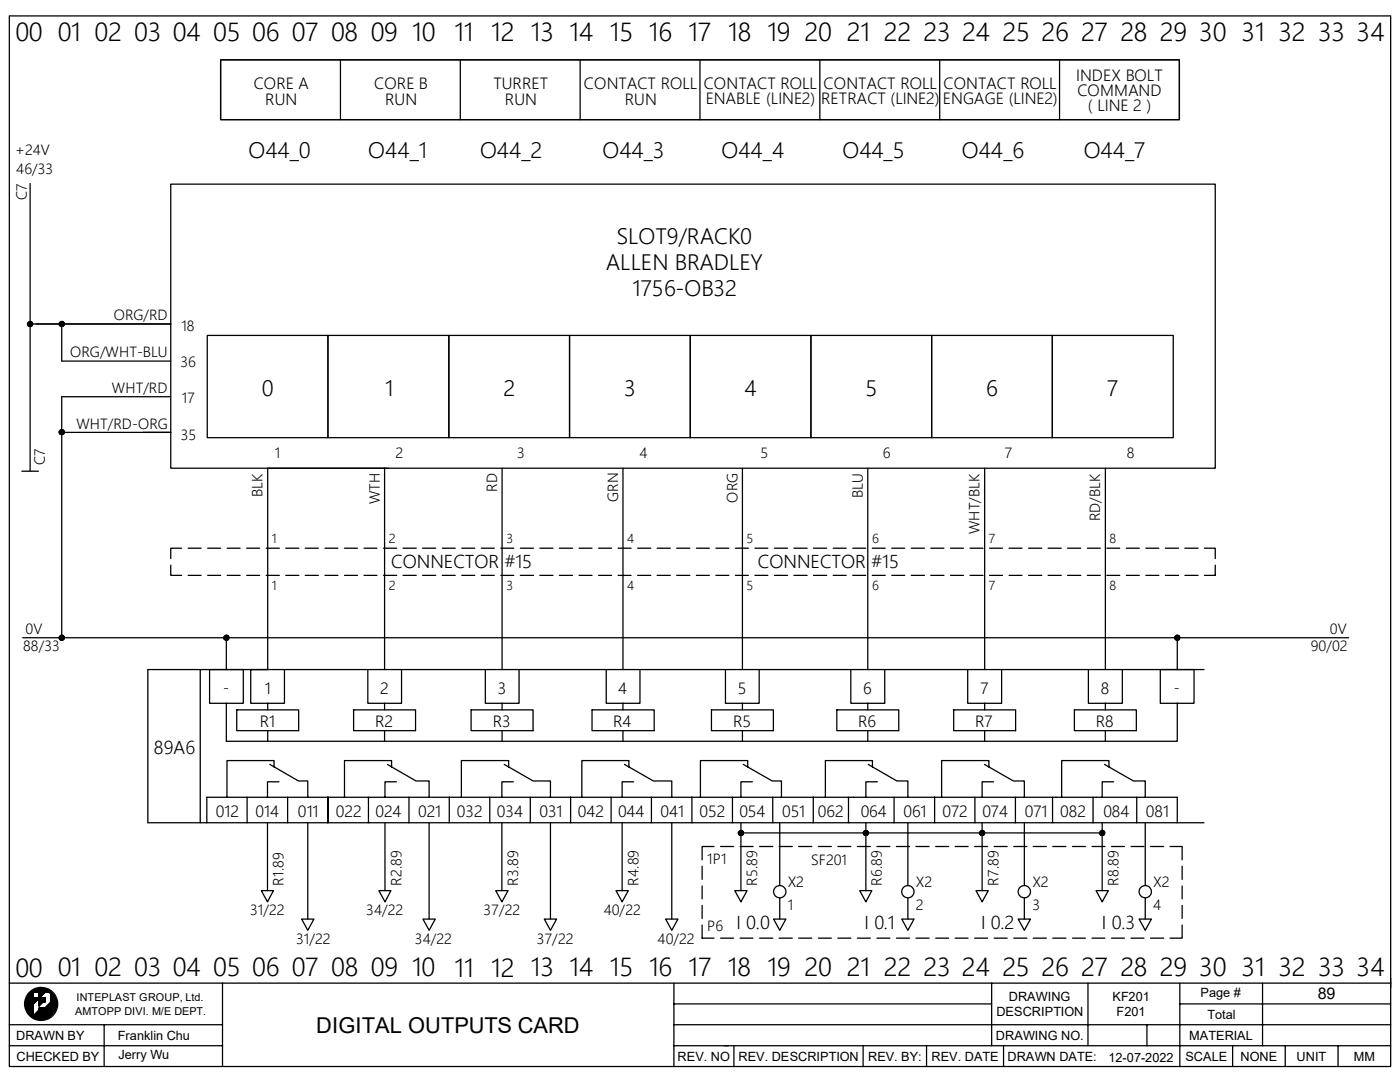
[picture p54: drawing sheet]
<svg xmlns="http://www.w3.org/2000/svg" width="279mm" height="216mm" viewBox="0 0 279 216" stroke-linecap="round" stroke-linejoin="round" font-family="sans-serif">
<defs><g id="words">
<g font-size="5.1">
<text x="3.1" y="8.2">00</text>
<text x="11.5" y="8.2">01 02 03 04 05 06 07 08 09</text>
<text x="82.3" y="8.3">10</text>
<text x="90.7" y="8.3">11</text>
<text x="98.1" y="8.3">12</text>
<text x="106" y="8.2">13</text>
<text x="113.6" y="8.3">14</text>
<text x="121.7" y="8.2">15 16</text>
<text x="137.4" y="8.3">17</text>
<text x="145.3" y="8.2">18 19 20</text>
<text x="169" y="8.3">21</text>
<text x="176.4" y="8.2">22 23 24 25 26 27 28 29 30 31 32 33 34</text>
<text x="3.1" y="194.9">00</text>
<text x="11.5" y="194.8">01 02 03 04</text>
<text x="42.5" y="194.8">05 06 07 08 09 10</text>
<text x="90.7" y="194.9">11 12</text>
<text x="106" y="194.8">13</text>
<text x="113.6" y="194.8">14 15 16 17 18 19</text>
<text x="160.6" y="194.8">20</text>
<text x="169" y="194.8">21 22</text>
<text x="184.3" y="194.8">23</text>
<text x="192" y="194.8">24</text>
<text x="200.1" y="194.8">25 26</text>
<text x="215.8" y="194.8">27</text>
<text x="223.6" y="194.8">28 29 30</text>
<text x="247.8" y="194.8">31</text>
<text x="255.1" y="194.8">32 33 34</text>
</g>
<g font-size="4.4">
<text x="49.6" y="31.6">O44_0</text>
<text x="73.5" y="31.6">O44_1</text>
<text x="95.8" y="31.6">O44_2</text>
<text x="120.2" y="31.6">O44_3</text>
<text x="144" y="31.6">O44_4</text>
<text x="168.1" y="31.6">O44_5</text>
<text x="192" y="31.6">O44_6</text>
<text x="216.3" y="31.6">O44_7</text>
<text x="120.9" y="53.8">ALLEN BRADLEY</text>
<text x="123.1" y="48.6">SLOT9/RACK0</text>
<text x="126.2" y="59.1">1756-OB32</text>
<text x="52.3" y="79">0</text>
<text x="76.8" y="79">1</text>
<text x="100.5" y="79">2</text>
<text x="124.6" y="79">3</text>
<text x="148.6" y="79">4</text>
<text x="172.7" y="79">5</text>
<text x="196.8" y="79">6</text>
<text x="221" y="79">7</text>
<text x="63.1" y="206">DIGITAL OUTPUTS CARD</text>
</g>
<g font-size="3.6">
<text x="78.1" y="113.4">CONNECTOR #15</text>
<text x="151.3" y="113.4">CONNECTOR #15</text>
<text x="30.7" y="150.5">89A6</text>
<text x="147" y="185.5">I 0.0</text>
<text x="172.5" y="185.5">I 0.1</text>
<text x="195.8" y="185.5">I 0.2</text>
<text x="219.9" y="185.5">I 0.3</text>
</g>
<g font-size="3.2">
<text x="50.6" y="17.8">CORE A</text>
<text x="74.7" y="17.8">CORE B</text>
<text x="98.5" y="17.7">TURRET</text>
<text x="116.5" y="17.8">CONTACT ROLL</text>
<text x="140.5" y="17.8">CONTACT ROLL</text>
<text x="164.4" y="17.8">CONTACT ROLL</text>
<text x="188.3" y="17.8">CONTACT ROLL</text>
<text x="214.8" y="16.1">INDEX BOLT</text>
<text x="52.9" y="20.9">RUN</text>
<text x="76.8" y="20.9">RUN</text>
<text x="100.8" y="20.9">RUN</text>
<text x="124.7" y="20.9">RUN</text>
<text x="140.8" y="20.7">ENABLE (LINE2)</text>
<text x="163.9" y="20.7">RETRACT (LINE2)</text>
<text x="188.2" y="20.7">ENGAGE (LINE2)</text>
<text x="215" y="19.2">COMMAND</text>
<text x="217.1" y="22.1">( LINE 2 )</text>
<text x="52.9" y="138.6">1</text>
<text x="75.9" y="138.6">2</text>
<text x="99.4" y="138.6">3</text>
<text x="123.4" y="138.5">4</text>
<text x="147.2" y="138.5">5</text>
<text x="172.3" y="138.6">6</text>
<text x="195.7" y="138.5">7</text>
<text x="219.7" y="138.6">8</text>
<text x="51.9" y="145.1">R1</text>
<text x="74.9" y="145.1">R2</text>
<text x="98.3" y="145.1">R3</text>
<text x="122.4" y="145.1">R4</text>
<text x="146.3" y="145.1">R5</text>
<text x="171.3" y="145.1">R6</text>
<text x="194.6" y="145.1">R7</text>
<text x="218.7" y="145.1">R8</text>
<text x="43.1" y="163.1">012</text>
<text x="51" y="163.1">014</text>
<text x="59.5" y="163.1">011</text>
<text x="67" y="163.1">022</text>
<text x="75" y="163.1">024</text>
<text x="83.4" y="163.1">021</text>
<text x="91.2" y="163.1">032</text>
<text x="99.2" y="163.1">034</text>
<text x="107.7" y="163.1">031</text>
<text x="115.3" y="163.1">042</text>
<text x="123.3" y="163.1">044</text>
<text x="131.8" y="163.1">041</text>
<text x="139.6" y="163.1">052</text>
<text x="147.6" y="163.1">054</text>
<text x="156.1" y="163.1">051</text>
<text x="163.2" y="163.1">062</text>
<text x="171.8" y="163.1">064</text>
<text x="180.3" y="163.1">061</text>
<text x="188.1" y="163.1">072</text>
<text x="196.1" y="163.1">074</text>
<text x="204.5" y="163.1">071</text>
<text x="211.6" y="163.1">082</text>
<text x="220.2" y="163.1">084</text>
<text x="228.7" y="163.1">081</text>
<text x="263" y="199.4">89</text>
</g>
<g font-size="2.9">
<text x="3" y="30.9">+24V</text>
<text x="3.3" y="34.7">46/33</text>
<text x="5.3" y="40" transform="rotate(-90 5.3 40)">C7</text>
<text x="22.7" y="63.9">ORG/RD</text>
<text x="36.2" y="66">18</text>
<text x="14" y="71.3">ORG/WHT-BLU</text>
<text x="36" y="73.2">36</text>
<text x="22.4" y="78.4">WHT/RD</text>
<text x="36.3" y="80.5">17</text>
<text x="15.2" y="85.6">WHT/RD-ORG</text>
<text x="36.1" y="87.7">35</text>
<text x="8.9" y="92.7" transform="rotate(-90 8.9 92.7)">C7</text>
<text x="54.9" y="91.5">1</text>
<text x="78.9" y="91.4">2</text>
<text x="103.2" y="91.4">3</text>
<text x="127.6" y="91.4">4</text>
<text x="151.8" y="91.4">5</text>
<text x="176.2" y="91.4">6</text>
<text x="200.6" y="91.4">7</text>
<text x="224.9" y="91.4">8</text>
<text x="52.4" y="99.2" transform="rotate(-90 52.4 99.2)">BLK</text>
<text x="75.8" y="100.6" transform="rotate(-90 75.8 100.6)">WTH</text>
<text x="99.2" y="98.1" transform="rotate(-90 99.2 98.1)">RD</text>
<text x="123.4" y="100.2" transform="rotate(-90 123.4 100.2)">GRN</text>
<text x="147.2" y="100.3" transform="rotate(-90 147.2 100.3)">ORG</text>
<text x="172.2" y="99.3" transform="rotate(-90 172.2 99.3)">BLU</text>
<text x="195.5" y="106.6" transform="rotate(-90 195.5 106.6)">WHT/BLK</text>
<text x="219.6" y="104.1" transform="rotate(-90 219.6 104.1)">RD/BLK</text>
<text x="4.6" y="129.8">88/33</text>
<text x="5.1" y="126.6">0V</text>
<text x="261.6" y="129.9">90/02</text>
<text x="265.4" y="126.6">0V</text>
<text x="44.5" y="138.3">-</text>
<text x="234.3" y="138.3">-</text>
<text x="141.1" y="172.4">1P1</text>
<text x="161.9" y="172.7">SF201</text>
<text x="56.6" y="176.7" transform="rotate(-90 56.6 176.7)">R1.89</text>
<text x="80.1" y="176.7" transform="rotate(-90 80.1 176.7)">R2.89</text>
<text x="103.4" y="176.7" transform="rotate(-90 103.4 176.7)">R3.89</text>
<text x="127.4" y="176.7" transform="rotate(-90 127.4 176.7)">R4.89</text>
<text x="151.1" y="176.7" transform="rotate(-90 151.1 176.7)">R5.89</text>
<text x="157.2" y="177">X2</text>
<text x="176" y="176.7" transform="rotate(-90 176 176.7)">R6.89</text>
<text x="182.8" y="177">X2</text>
<text x="199.3" y="176.7" transform="rotate(-90 199.3 176.7)">R7.89</text>
<text x="206" y="177">X2</text>
<text x="223.2" y="176.7" transform="rotate(-90 223.2 176.7)">R8.89</text>
<text x="230.2" y="177">X2</text>
<text x="49.9" y="182.6">31/22</text>
<text x="73.1" y="182.6">34/22</text>
<text x="96.5" y="182.6">37/22</text>
<text x="120.5" y="182.6">40/22</text>
<text x="141.1" y="185.8">P6</text>
<text x="157.2" y="181.6">1</text>
<text x="182.8" y="181.6">2</text>
<text x="206" y="181.6">3</text>
<text x="230.2" y="181.6">4</text>
<text x="59.1" y="188.3">31/22</text>
<text x="82.8" y="188.3">34/22</text>
<text x="107.1" y="188.3">37/22</text>
<text x="131.2" y="188.3">40/22</text>
</g>
<g font-size="2.5">
<text x="54.2" y="108.3">1</text>
<text x="77.6" y="108.3">2</text>
<text x="101.1" y="108.3">3</text>
<text x="125.2" y="108.3">4</text>
<text x="149" y="108.3">5</text>
<text x="174" y="108.3">6</text>
<text x="197.4" y="108.3">7</text>
<text x="221.4" y="108.3">8</text>
<text x="54.2" y="117.7">1</text>
<text x="77.6" y="117.7">2</text>
<text x="101.1" y="117.7">3</text>
<text x="125.2" y="117.7">4</text>
<text x="149" y="117.7">5</text>
<text x="174" y="117.7">6</text>
<text x="197.4" y="117.7">7</text>
<text x="221.4" y="117.7">8</text>
<text x="198.8" y="202.8">DESCRIPTION</text>
<text x="201.3" y="199.7">DRAWING</text>
<text x="222" y="199.7">KF201</text>
<text x="222.8" y="202.7">F201</text>
<text x="239.6" y="198.9">Page #</text>
<text x="241" y="203.3">Total</text>
<text x="3.2" y="207.5">DRAWN BY</text>
<text x="23.5" y="207.5">Franklin Chu</text>
<text x="198.8" y="207.5">DRAWING NO.</text>
<text x="237.3" y="207.5">MATERIAL</text>
<text x="3.3" y="211.6">CHECKED BY</text>
<text x="23.6" y="211.4">Jerry Wu</text>
<text x="135.2" y="211.6">REV. NO REV. DESCRIPTION</text>
<text x="173.2" y="211.6">REV. BY:</text>
<text x="185.9" y="211.6">REV. DATE</text>
<text x="201.1" y="211.6">DRAWN DATE:</text>
<text x="221.2" y="211.9">12-07-2022</text>
<text x="236.6" y="211.6">SCALE</text>
<text x="247.6" y="211.6">NONE</text>
<text x="258.7" y="211.6">UNIT</text>
<text x="270.2" y="211.6">MM</text>
</g>
<g font-size="2.2">
<text x="15" y="202.4">AMTOPP DIVI. M/E DEPT.</text>
<text x="15.3" y="199.8">INTEPLAST GROUP, Ltd.</text>
</g>
</g></defs>
<g fill="none" stroke="#000" stroke-width=".25">
<path d="M1.9 3.2h275.6v209.6h-275.6zM44 11.9h191.4v12h-191.4zM67.9 11.9v12M91.9 11.9v12M115.8 11.9v12M139.7 11.9v12M163.6 11.9v12M187.5 11.9v12M211.5 11.9v12M6 36.6v57.4M34.1 36.7h208.4v56.7h-208.4zM5.9 64.1l-.4 .5"/>
<path d="M6 64.6h28.1M6.1 64.1l-.6 .7M6.3 64.2l-.8 .7M6.3 64.3l-.7 .7M6.4 64.4l-.7 .7M6.4 64.9l-.1 .2M6.5 64.5l-.7 .7M6.5 64.6l-.5 .6M12.2 64.1l-.4 .5M12.3 64.6v7.5h21.8M12.4 64.1l-.6 .7M12.6 64.2l-.7 .7"/>
<path d="M12.7 64.3l-.8 .7M12.7 64.3l-.7 .8M12.8 64.9l-.2 .2M12.8 64.5l-.7 .7M12.8 64.6l-.5 .6M34.1 79.2h-21.8v48.1M41.4 66.9h24v20.4h-24zM65.4 66.9h24.2v20.4h-24.2zM89.6 66.9h24.1v20.4h-24.1zM113.7 66.9h24.1v20.4h-24.1zM137.8 66.9h24v20.4h-24zM161.8 66.9h24.1v20.4h-24.1z"/>
<path d="M185.9 66.9h24.1v20.4h-24.1zM210 66.9h24.1v20.4h-24.1zM4.4 94h3.3M12.2 85.7l-.4 .4M12.3 86.3h21.8M12.4 85.7l-.6 .6M12.6 85.8l-.7 .6M12.7 85.9l-.8 .7M12.7 85.9l-.7 .8M12.8 86.5l-.2 .2M12.8 86.1l-.7 .6M12.8 86.2l-.5 .5"/>
<path d="M76.8 93.4v40.2M77.5 93.4h-24.1v40.2h-3.4v6.7h3.4M100.2 93.4v40.2M124.3 93.4v40.2M148.2 93.4v40.2M173.2 93.4v40.2M196.5 93.4v40.2M220.6 93.4v40.2M34.1 112.8v2h2.1M36.2 109.4h-2.1v2.1M37.5 109.4h2.6M37.5 114.8h2.6"/>
<path d="M41.4 109.4h2.6M41.4 114.8h2.6M45.3 109.4h2.6M45.3 114.8h2.6M49.2 109.4h2.6M49.2 114.8h2.6M53.1 109.4h2.7M53.1 114.8h2.7M57 109.4h2.6M57 114.8h2.6M60.9 109.4h2.6M60.9 114.8h2.6"/>
<path d="M64.9 109.4h2.5M64.9 114.8h2.5M68.7 109.4h2.6M68.7 114.8h2.6M72.6 109.4h2.6M72.6 114.8h2.6M76.5 109.4h2.7M76.5 114.8h2.7M80.4 109.4h2.7M80.4 114.8h2.7M84.3 109.4h2.7M84.3 114.8h2.7"/>
<path d="M88.3 109.4h2.5M88.3 114.8h2.5M92.2 109.4h2.5M92.2 114.8h2.5M96.1 109.4h2.5M96.1 114.8h2.5M99.9 109.4h2.6M99.9 114.8h2.6M103.8 109.4h2.7M103.8 114.8h2.7M107.7 109.4h2.7M107.7 114.8h2.7"/>
<path d="M111.6 109.4h2.7M111.6 114.8h2.7M115.6 109.4h2.6M115.6 114.8h2.6M119.5 109.4h2.5M119.5 114.8h2.5M123.4 109.4h2.5M123.4 114.8h2.5M127.3 109.4h2.6M127.3 114.8h2.6M131.1 109.4h2.7M131.1 114.8h2.7"/>
<path d="M135 109.4h2.7M135 114.8h2.7M139 109.4h2.6M139 114.8h2.6M142.9 109.4h2.6M142.9 114.8h2.6M146.8 109.4h2.6M146.8 114.8h2.6M150.7 109.4h2.5M150.7 114.8h2.5M154.6 109.4h2.6M154.6 114.8h2.6"/>
<path d="M158.5 109.4h2.6M158.5 114.8h2.6M162.3 109.4h2.7M162.3 114.8h2.7M166.3 109.4h2.6M166.3 114.8h2.6M170.2 109.4h2.6M170.2 114.8h2.6M174.1 109.4h2.6M174.1 114.8h2.6M178 109.4h2.6M178 114.8h2.6"/>
<path d="M181.9 109.4h2.6M181.9 114.8h2.6M185.8 109.4h2.6M185.8 114.8h2.6M189.7 109.4h2.6M189.7 114.8h2.6M193.6 109.4h2.6M193.6 114.8h2.6M197.5 109.4h2.6M197.5 114.8h2.6M201.4 109.4h2.6M201.4 114.8h2.6"/>
<path d="M205.3 109.4h2.6M205.3 114.8h2.6M209.2 109.4h2.6M209.2 114.8h2.6M213.1 109.4h2.6M213.1 114.8h2.6M217 109.4h2.6M217 114.8h2.6M220.9 109.4h2.6M220.9 114.8h2.6M224.8 109.4h2.6M224.8 114.8h2.6"/>
<path d="M228.7 109.4h2.6M228.7 114.8h2.6M232.6 109.4h2.6M232.6 114.8h2.6M236.5 109.4h2.6M236.5 114.8h2.6M240.4 109.4h2.1v2.1M242.5 112.8v2h-2.1M4.5 127.3h264.7M12.2 126.7l-.4 .5M12.4 126.7l-.6 .6M12.6 126.8l-.7 .7"/>
<path d="M12.7 126.9l-.8 .7M12.7 127l-.7 .7M12.8 127.5l-.2 .2M12.8 127.1l-.7 .7M12.8 127.3l-.5 .5M40 133.6v30.6M41.8 133.6v6.7h3.4M45.1 126.7l-.4 .5M45.2 127.3v6.3M45.3 126.7l-.6 .6M45.4 126.8l-.7 .7M45.6 126.9l-.8 .7"/>
<path d="M45.6 127l-.7 .7M45.6 127.5l-.2 .2M45.7 127.1l-.7 .7M45.7 127.3l-.5 .5M48.6 133.6v6.7h-3.4M56.8 133.6v6.7h-3.4M73.4 133.6v6.7h3.4M80.1 133.6v6.7h-3.3M96.9 133.6v6.7h3.3M103.6 133.6v6.7h-3.4M121 133.6v6.7h3.3M127.7 133.6v6.7h-3.4"/>
<path d="M144.8 133.6v6.7h3.4M151.5 133.6v6.7h-3.3M169.8 133.6v6.7h3.4M176.6 133.6v6.7h-3.4M193.1 133.6v6.7h3.4M199.9 133.6v6.7h-3.4M217.2 133.6v6.7h3.4M224 133.6v6.7h-3.4M231.6 133.6v6.7h3.4M234.9 126.7l-.5 .5M235 127.3v6.3M235 126.7l-.6 .6"/>
<path d="M235.2 126.8l-.7 .7M235.3 126.9l-.7 .7M235.4 127l-.7 .7M235.4 127.5l-.2 .2M235.4 127.1l-.6 .7M235.5 127.3l-.5 .5M238.3 133.6v6.7h-3.3M240.3 133.6h-210.8v30.6h210.8M45.2 140.3v7.6h189.8v-7.6M47.2 141.6h12.4v4.2h-12.4zM49.3 159.1h8.1v5.1M53.4 140.3v1.3"/>
<path d="M53.4 145.8v2.1M53.8 152.5l5.8 3.3h1.8v3.3M54.7 153v-1.2h-9.4v7.3M55.7 156h-2.3v3.1M57.4 159.1h8M65.4 159.1h8.1v5.1M65.4 159.1v5.1M70.6 141.6h12.3v4.2h-12.3zM73.5 159.1h8.1v5.1M76.8 140.3v1.3M76.8 145.8v2.1M77.3 152.5l5.7 3.3h2.6v3.3"/>
<path d="M78.1 153v-1.2h-9.4v7.3M79.1 156h-2.3v3.1M81.6 159.1h8.1M89.7 159.1h8v5.1M89.7 159.1v5.1M94 141.6h12.4v4.2h-12.4zM97.7 159.1h8.1v5.1M100.2 140.3v1.3M100.2 145.8v2.1M100.6 152.5l5.8 3.3h3.5v3.3M101.5 153v-1.2h-9.4v7.3M102.4 156h-2.2v3.1"/>
<path d="M105.8 159.1h8.1M113.9 159.1h8.1v5.1M113.9 159.1v5.1M118.2 141.6h12.4v4.2h-12.4zM122 159.1h8v5.1M124.3 140.3v1.3M124.3 145.8v2.1M124.6 152.5l5.8 3.3h3.7v3.3M125.5 153v-1.2h-9.4v7.3M126.4 156h-2.2v3.1M130 159.1h8.1M138.1 159.1h8.1v5.1"/>
<path d="M138.1 159.1v5.1M142 141.6h12.3v4.2h-12.3zM146.2 159.1h8v5.1M148.2 140.3v1.3M148.2 145.8v2.1M148.3 152.5l5.8 3.3h1.9v3.3M149.2 153v-1.2h-9.4v7.3M150.2 156h-2.3v3.1M154.2 159.1h24.2v5.1M162.3 159.1v5.1M167 141.6h12.4v4.2h-12.4zM169.3 159.1v5.1"/>
<path d="M173.2 140.3v1.3M173.2 145.8v2.1M173.3 152.5l5.7 3.3h2.2v3.3M174.1 153v-1.2h-9.4v7.3M175.1 156h-2.3v3.1M178.4 159.1h8.1M186.5 159.1h8.1v5.1M186.5 159.1v5.1M190.3 141.6h12.4v4.2h-12.4zM194.6 159.1h8v5.1M196.5 152.5l5.7 3.3h2.2v3.3M196.5 140.3v1.3"/>
<path d="M196.5 145.8v2.1M197.4 153v-1.2h-9.5v7.3M198.3 156h-2.3v3.1M202.6 159.1h24.3v5.1M210.1 159.1v5.1M214.4 141.6h12.4v4.2h-12.4zM218.1 159.1v5.1M220.4 152.5l5.8 3.3h2.4v3.3M220.6 140.3v1.3M220.6 145.8v2.1M221.3 153v-1.2h-9.4v7.3M222.3 156h-2.3v3.1"/>
<path d="M226.9 159.1h8.1v5.1M41.3 164.2v-5.1h8v5.1M53.4 164.2v13.5h-1.2l1.2 2.3 1.2-2.3h-1.2M61.4 164.2v19.2M76.8 164.2v13.5h-1.2l1.2 2.3 1.2-2.3h-1.2M85.6 164.2v19.2M100.2 164.2v13.5h-1.3l1.3 2.3 1.2-2.3h-1.2M109.9 164.2v19.2M124.2 164.2v13.5h-1.3l1.3 2.3 1.2-2.3h-1.2M134.1 164.2v19.2M140.1 172.8v2.7M140.1 176.8v2.6"/>
<path d="M142.5 168.9h-2.4v2.7M143.8 168.9h2.6M147.7 168.9h2.6M147.8 165.7l-.4 .5M147.9 164.2v13.5h-1.3l1.3 2.3 1.2-2.3h-1.2M147.9 166.2h72.1M148 165.7l-.6 .6M148.1 165.8l-.7 .7M148.2 165.8l-.7 .8M148.3 165.9l-.7 .8M148.3 166.5l-.2 .2M148.4 166.1l-.7 .6"/>
<path d="M148.4 166.2l-.5 .6M151.6 168.9h2.6M155.5 168.9h2.6M155.6 164.2v12.5M155.6 179.2v4.2M159.4 168.9h2.6M163.3 168.9h2.6M167.2 168.9h2.6M171.1 168.9h2.6M172.7 165.7l-.4 .5M172.8 164.2v13.5h-1.2l1.2 2.3 1.2-2.3h-1.2M172.9 165.7l-.6 .6"/>
<path d="M173 165.8l-.7 .7M173.1 165.8l-.7 .8M173.2 165.9l-.7 .8M173.2 166.5l-.1 .2M173.3 166.1l-.7 .6M173.3 166.2l-.5 .6M175 168.9h2.6M178.9 168.9h2.6M181.2 164.2v12.5M181.2 179.2v4.2M182.8 168.9h2.6M186.7 168.9h2.6"/>
<path d="M190.6 168.9h2.6M194.5 168.9h2.6M195.9 165.7l-.4 .5M196 164.2v13.5h-1.2l1.2 2.3 1.2-2.3h-1.2M196.1 165.7l-.6 .6M196.3 165.8l-.8 .7M196.3 165.8l-.7 .8M196.4 165.9l-.7 .8M196.5 166.5l-.2 .2M196.5 166.1l-.7 .6M196.5 166.2l-.5 .6M198.4 168.9h2.6"/>
<path d="M202.3 168.9h2.6M204.4 164.2v12.5M204.4 179.2v4.2M206.2 168.9h2.6M210.1 168.9h2.6M214 168.9h2.6M217.9 168.9h2.6M219.9 165.7l-.4 .5M220 164.2v13.5h-1.3l1.3 2.3 1.2-2.3h-1.2M220.1 165.7l-.6 .6M220.2 165.8l-.7 .7M220.3 165.8l-.7 .8"/>
<path d="M220.4 165.9l-.7 .8M220.4 166.5l-.2 .2M220.5 166.1l-.7 .6M220.5 166.2l-.5 .6M221.8 168.9h2.6M225.7 168.9h2.6M228.6 164.2v12.5M228.6 179.2v4.2M229.6 168.9h2.6M233.5 168.9h2.4v2.7M235.9 172.8v2.7M235.9 176.8v2.6"/>
<path d="M1.9 196.2h275.6M6.2 198l-.4 .4M6.5 197.8l-.9 .8M6.6 198.1l-1.4 1.4M6.6 198.2l-1.4 1.4M6.6 198.2l-1.4 1.5M6.6 198.3l-1.4 1.5M6.6 198.3l-1.4 1.6M6.6 198.4l-1.4 1.5M6.6 198.6l-1.5 1.6M6.6 198.7l-1.5 1.5M6.6 198.8l-1.5 1.5"/>
<path d="M6.6 198.8l-1.5 1.6M6.6 198.9l-1.5 1.5 1.5-1.4M6.6 199l-1.5 1.6M6.6 199.1l-1.5 1.5M6.6 199.2l-1.5 1.5M6.7 197.7l-1.2 1.1M6.8 199.2l-1.6 1.6M6.8 197.6l-1.3 1.4M6.9 199.2l-1.7 1.7M6.9 197.5l-1.5 1.6M7 199.2l-1.8 1.8M7.1 197.5l-1.8 1.7"/>
<path d="M7.1 199.2l-1.9 1.9M7.2 197.4l-1.9 1.9M7.2 198l.8-.7-.8 .7M7.2 199.2l-2 1.9M7.2 199.2l-2 2M7.3 197.4l-2.1 2M7.3 199.2l-2.1 2.1M7.4 197.4l-.7 .6M7.4 199.2l-2.1 2.1 2.2-2.1M7.5 197.4l-.7 .6M7.5 197.3l-.6 .7M7.5 199.2l-2.2 2.2"/>
<path d="M7.6 199.2l-2.3 2.3M7.6 197.3l-.7 .7M7.7 197.3l-.7 .7M7.8 199.1l1.6-1.6-4.1 4M7.8 197.3l-.7 .7M7.8 198.6l1.3-1.2-1.3 1.3M7.8 197.8v1.3h-1.3M7.9 197.3l-.8 .7M7.9 199.1v.1M8 199.2l-.2 .1M8 199.1l-.2 .2M8.1 197.3l-.8 .7"/>
<path d="M8.1 199.1l-.3 .3 .3-.2M8.2 197.2l-.8 .8M8.2 199.1l-.4 .4M8.2 197.2l-.7 .8M8.2 199.2l-.4 .4M8.3 197.3l-.8 .7M8.3 199.1l-.5 .5 .5-.4M8.4 197.3l-.8 .7M8.4 199.1l-.6 .6M8.4 197.3l-.7 .7M8.4 199.2l-.6 .6M8.5 197.3l-.8 .7"/>
<path d="M8.5 199.1l-.7 .8M8.6 199.2l-.8 .7M8.6 199.1l-.8 .8M8.6 197.3l-.8 .8M8.6 199.2l-.8 .8M8.7 197.3l-.9 .9M8.7 199.1l-.9 1M8.8 199.1l-1 1 1-.9M8.8 197.3l-1 1M8.9 199.1l-1.1 1.1M8.9 197.3l-1.1 1.1M8.9 199.1l-1.1 1.1 1.1-1"/>
<path d="M8.9 197.4l-1.1 1.1 1.2-1.1M9 199.4l-1.2 1.2M9 199.5l-1.2 1.2M9 199.7l-.3 .2M9 199.9h-.2M9 199.1l-1.2 1.2 1.2-1.1M9 199.1l-1.2 1.3 1.2-1.2M9 199.2l-1.2 1.2 1.2-1.1M9 199.3l-1.2 1.2 1.2-1.1M9 199.3l-1.2 1.3M9 199.4l-1.2 1.3M9 199.5l-.4 .4"/>
<path d="M9 199.7l-.2 .2 .2-.3-.3 .3M9 199.8v.1M9 199.1h-1.2v1.6l.8-.8M9 199.1v.8h-.4M9.1 197.4l-1.3 1.4M9.3 197.4l-1.5 1.5M9.3 197.4l-1.5 1.6M9.4 197.5l-4 4.1 2.3-2.4M9.5 197.5l-.5 .5M9.6 197.6l-.5 .4M9.7 198l.2-.2-.2 .2M9.7 197.6l-.5 .4"/>
<path d="M9.7 197.7l-.4 .3M9.7 197.7l-.3 .3M9.8 197.7l-.4 .3M9.8 197.7l-.3 .3M9.8 198l.2-.1-.1 .1M9.9 197.9l.3 .3M9.9 197.7l-.3 .3M10 197.8l-.2 .2M10 198.1l.2-.1-.2 .2M10.1 197.9l-.2 .2 .2-.1M10.1 199.9l.9-.8-4.1 4.1M10.2 198l-.1 .2 .2-.1"/>
<path d="M10.3 198.2v1.7l-1.3 1.3h-1.2v.4l-1.3 1.2M10.3 198.1l-.2 .2M10.3 198.1l-.2 .3M10.4 198.2l-.3 .2M10.4 198.2l-.3 .4M10.5 198.3l-.4 .4M10.5 198.3l-.4 .5M10.6 198.4l-.5 .4M10.6 198.4l-.5 .5M10.6 198.5l-.5 .5M10.7 198.5l-.6 .6 .6-.6M10.7 198.6l-.6 .6"/>
<path d="M10.8 198.6l-.7 .6M10.8 198.7l-.7 .6M10.8 198.7l-.7 .7M10.8 198.8l-.7 .7M10.9 198.8l-.8 .8M10.9 198.9l-.8 .7M10.9 198.9l-.8 .8M11 199l-.9 .8M11 199l-.9 .9M11 199.1l-4 4.1M11 199.2l-3.9 4M11.1 199.3l-3.9 3.9"/>
<path d="M11.1 199.4l-3.9 3.8M11.1 199.4l-3.8 3.9M11.1 199.5l-3.7 3.8 3.8-3.7M11.2 199.7l-3.6 3.6M11.2 199.8l-3.6 3.6M11.2 199.8l-3.5 3.6M11.2 199.9l-3.5 3.5M11.3 199.9l-3.5 3.5M44.4 196.2v8.3M60.2 183.4h2.5l-1.3 2.2zM84.4 183.4h2.5l-1.3 2.2zM108.6 183.4h2.5l-1.2 2.2z"/>
<path d="M132.8 183.4h2.5l-1.2 2.2zM134.5 196.2v16.6M140.1 180.7v2.6M140.1 184.6v2.6h2.4M143.8 187.2h2.6M147.7 187.2h2.6M151.6 187.2h2.6M154.4 183.4h2.4l-1.2 2.2zM155.5 187.2h2.6M159.4 187.2h2.6M163.3 187.2h2.6M167.2 187.2h2.6"/>
<path d="M171.1 187.2h2.6M175 187.2h2.6M178.9 187.2h2.6M180 183.4h2.4l-1.2 2.2zM182.8 187.2h2.6M186.7 187.2h2.6M190.6 187.2h2.6M194.5 187.2h2.6M197.9 196.2v12.5M198.4 187.2h2.6M202.3 187.2h2.6M203.2 183.4h2.5l-1.3 2.2z"/>
<path d="M206.2 187.2h2.6M210.1 187.2h2.6M214 187.2h2.6M217.1 196.2v12.5M217.9 187.2h2.6M221.8 187.2h2.6M225.7 187.2h2.6M227.3 183.4h2.5l-1.2 2.2zM229.6 187.2h2.6M235.5 196.2v16.6M235.9 184.6v2.6h-2.4M235.9 180.7v2.6"/>
<path d="M252 196.2v12.5M277.5 195.2v1.9M1.9 204.5h42.5M1.9 208.7h42.5M5.1 200l1.5-1.5-1.5 1.6M6.6 200.4l-1.2 1.3M6.6 200.5l-1.1 1.3M6.6 200.7l-1.1 1.1M6.6 200.7l-1.1 1.2M6.6 200.9l-1 1.1M6.6 201l-1 1M6.6 201.1l-.9 1"/>
<path d="M6.6 201.2l-.9 .9 .9-.8M6.6 201.3l-.8 .9M6.6 201.4l-.8 .9M6.6 201.6l-.7 .8M6.6 201.7l-.7 .7M6.6 201.9l-.6 .6M6.6 202l-.5 .6M6.6 202.1l-.5 .5M6.6 200.4l-1.2 1.2M6.6 201.5l-.8 .8M6.6 201.8l-.6 .6M6.6 201.8l-.6 .7"/>
<path d="M6.6 201.9l-.5 .7M6.6 202.1l-.4 .5M6.6 202.2l-.4 .5 .4-.4M6.6 202.4l-.3 .3M6.6 202.4l-.3 .4M6.6 202.6l-.2 .2M7.5 203.3l3.7-3.7-3.7 3.7M7.8 201.1h.1M7.9 201.1l-.1 .1M8 201.1l-.2 .2M8.2 201.1l-.4 .4M8.3 201.1l-1.9 1.8"/>
<path d="M8.3 201.1l-1.8 1.8M8.4 201.1l-1.8 1.8 1.9-1.8M8.6 201.1l-2 1.9M8.7 201.1l-2 1.9M8.7 201.1l-1.9 2M8.8 201.1l-2 2M8.9 201.1l-2 2M10.7 202.1l-.7 .7M10.8 201.9l-1 1M10.9 201.8l-1.2 1.2M11 201.6l-1.5 1.5M11 201.5l-1.6 1.7"/>
<path d="M11.1 201.3l-1.9 1.9M11.1 201.4l-1.8 1.8M11.1 201.2l-2 2.1M11.2 201l-2.3 2.3M11.2 201.1l-2.2 2.2M11.2 200.8l-2.6 2.6M11.2 200.8l-2.5 2.6M11.2 200.9l-2.4 2.4M11.3 200l-3.4 3.4M11.3 200.1l-3.4 3.3M11.3 200.1l-3.3 3.3M11.3 200.2l-3.3 3.2"/>
<path d="M11.3 200.3l-3.2 3.1M11.3 200.3l-3.1 3.1 3.1-3M11.3 200.4l-3 3M11.3 200.5l-2.9 2.9M11.3 200.6l-2.8 2.8M11.3 200.7l-2.7 2.7M20.8 204.5v8.3M44.4 204.5v8.3M134.5 204.5h143M134.5 208.7h143M134.5 200.3h63.4M146.5 208.7v4.1"/>
<path d="M172.3 208.7v4.1M184.9 208.7v4.1M200.3 208.7v4.1M228.9 204.5v4.2M235.5 200.3h42M246 208.7v4.1M256.5 208.7v4.1M267 208.7v4.1"/>
<circle cx="6" cy="64.7" r=".51"/>
<circle cx="12.3" cy="64.7" r=".51"/>
<circle cx="12.3" cy="86.2" r=".51"/>
<circle cx="12.3" cy="127.3" r=".51"/>
<circle cx="45.2" cy="127.3" r=".51"/>
<circle cx="235" cy="127.3" r=".51"/>
<circle cx="147.9" cy="166.2" r=".51"/>
<circle cx="155.6" cy="177.9" r="1.23"/>
<circle cx="172.8" cy="166.2" r=".51"/>
<circle cx="181.2" cy="177.9" r="1.23"/>
<circle cx="196" cy="166.2" r=".51"/>
<circle cx="204.4" cy="177.9" r="1.23"/>
<circle cx="220" cy="166.2" r=".51"/>
<circle cx="228.6" cy="177.9" r="1.23"/>
<circle cx="8.2" cy="200.3" r="3.3"/>
</g>
<use href="#words"/>
</svg>
